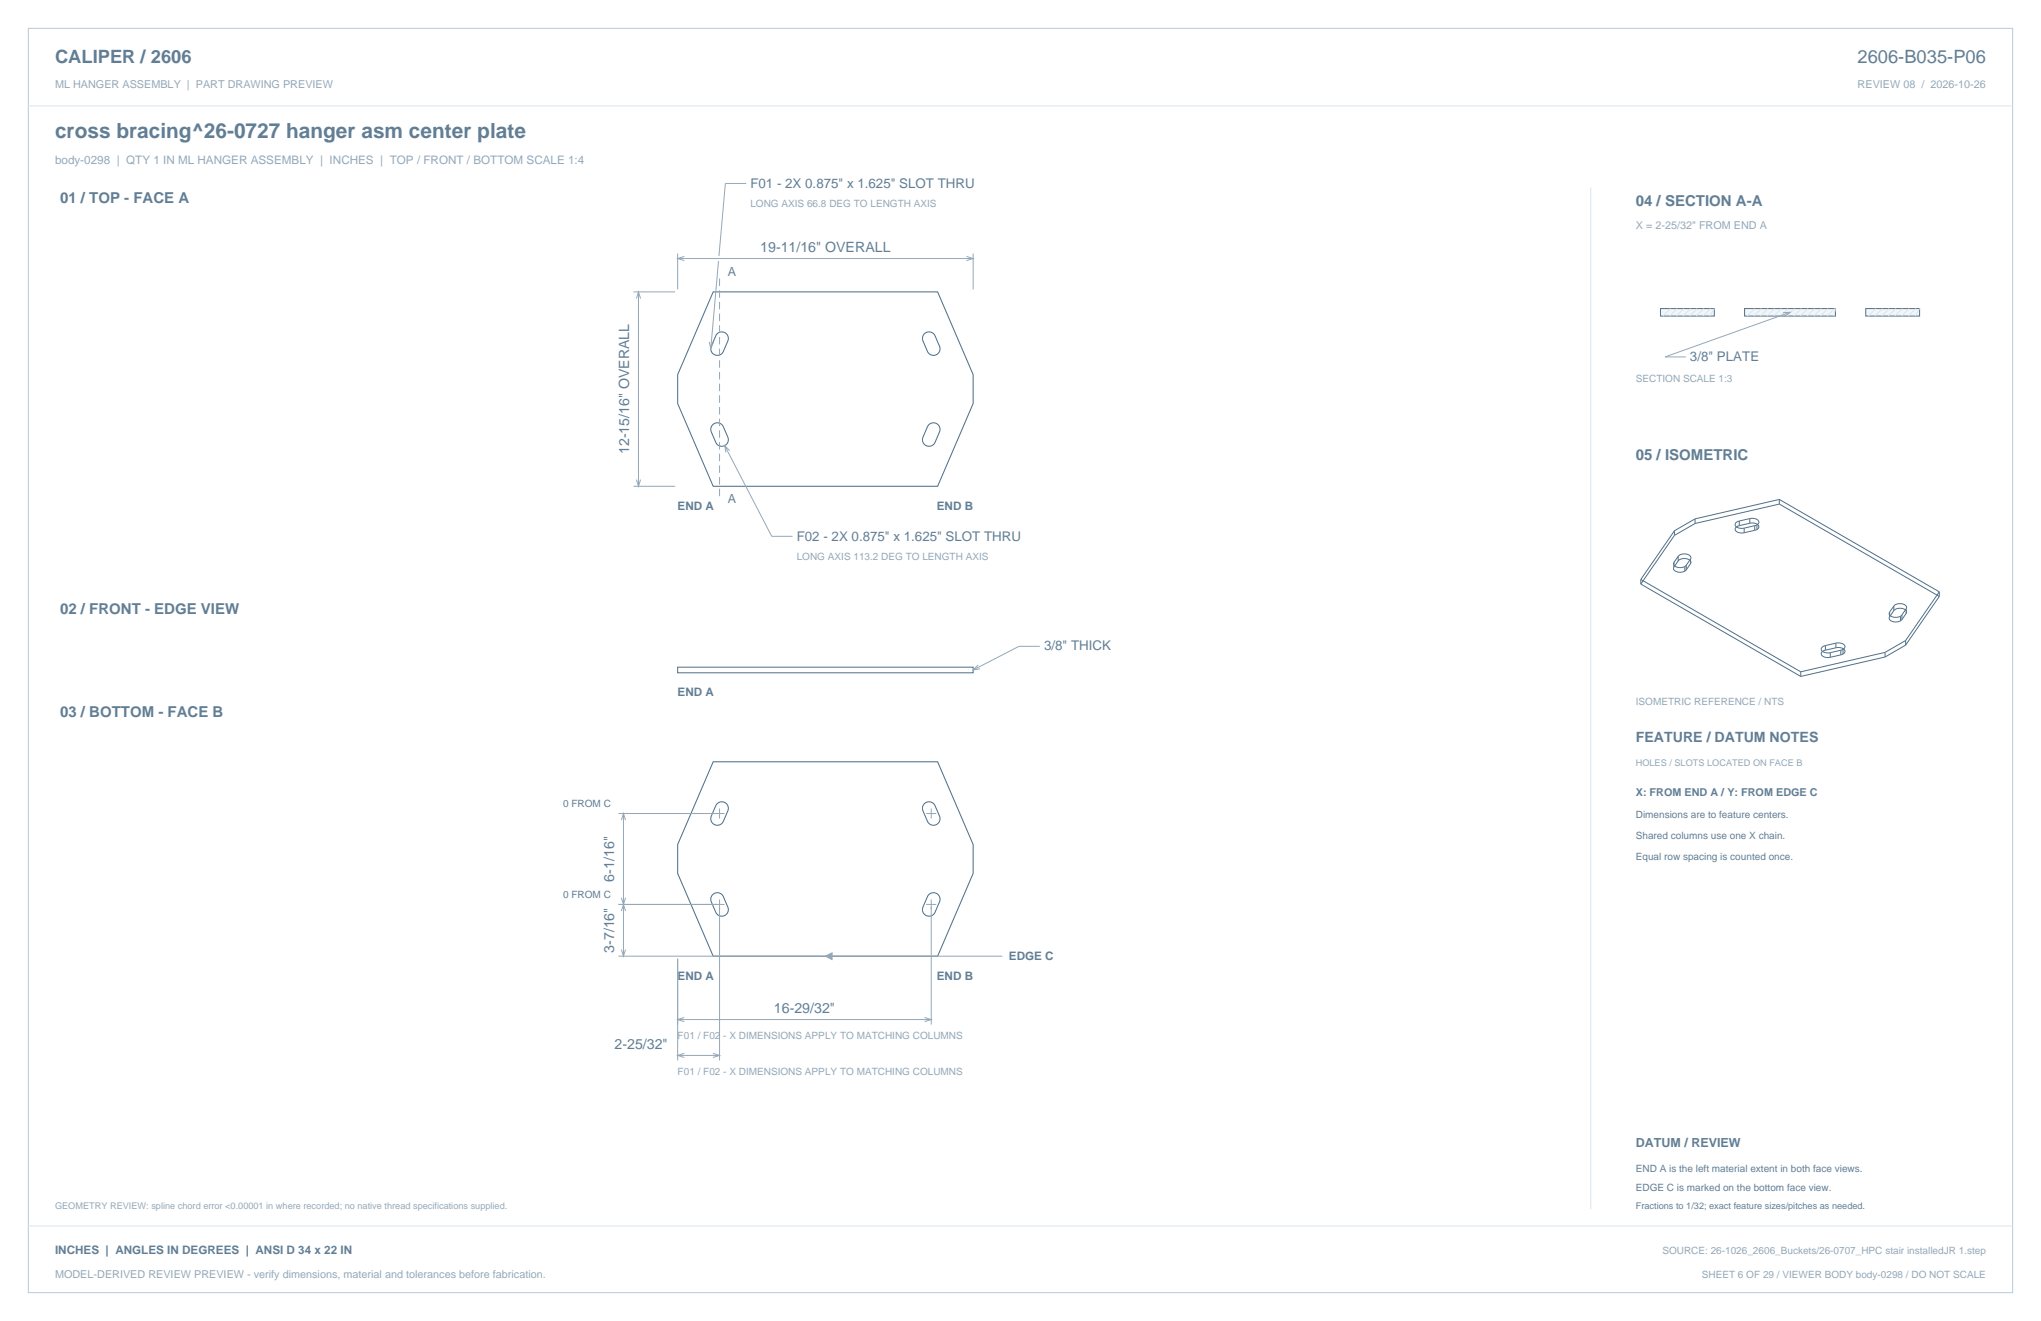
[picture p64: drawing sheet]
<svg xmlns="http://www.w3.org/2000/svg" width="864mm" height="559mm" viewBox="0 0 864 559" stroke-linecap="round" stroke-linejoin="round" font-family="sans-serif">
<defs><g id="words">
<text font-size="8.8" fill="#617e94" x="23.3" y="58.2">cross bracing^26-0727 hanger asm center plate</text>
<g font-size="7.8" fill="#617e94">
<text x="23.3" y="26.8">CALIPER / 2606</text>
<text x="786" y="26.8">2606-B035-P06</text>
</g>
<g font-size="6.3" fill="#617e94">
<text x="25.4" y="86.1">01 / TOP - FACE A</text>
<text x="692.1" y="87.1">04 / SECTION A-A</text>
<text x="692.1" y="194.4">05 / ISOMETRIC</text>
<text x="25.4" y="259.6">02 / FRONT - EDGE VIEW</text>
<text x="25.4" y="303.4">03 / BOTTOM - FACE B</text>
</g>
<g font-size="6" fill="#617e94">
<text x="321.7" y="106.5">19-11/16&quot; OVERALL</text>
<text x="266.3" y="192.2" transform="rotate(-90 266.3 192.2)">12-15/16&quot; OVERALL</text>
<text x="692.1" y="314">FEATURE / DATUM NOTES</text>
<text x="259.9" y="372.9" transform="rotate(-90 259.9 372.9)">6-1/16&quot;</text>
<text x="259.9" y="403.1" transform="rotate(-90 259.9 403.1)">3-7/16&quot;</text>
<text x="327.5" y="428.5">16-29/32&quot;</text>
<text x="260" y="443.6">2-25/32&quot;</text>
</g>
<g font-size="5.6" fill="#617e94">
<text x="317.5" y="79.4">F01 - 2X 0.875&quot; x 1.625&quot; SLOT THRU</text>
<text x="715.1" y="152.8">3/8&quot; PLATE</text>
<text x="337.1" y="228.6">F02 - 2X 0.875&quot; x 1.625&quot; SLOT THRU</text>
<text x="441.7" y="275.2">3/8&quot; THICK</text>
</g>
<g font-size="5.3" fill="#617e94">
<text x="308" y="116.8">A</text>
<text x="308" y="212.8">A</text>
<text x="692.1" y="485.1">DATUM / REVIEW</text>
</g>
<text font-size="4.9" fill="#93a8b9" x="23.3" y="69.5">body-0298 | QTY 1 IN ML HANGER ASSEMBLY | INCHES | TOP / FRONT / BOTTOM SCALE 1:4</text>
<g font-size="4.9" fill="#617e94">
<text x="286.7" y="215.9">END A</text>
<text x="396.4" y="215.9">END B</text>
<text x="286.7" y="294.5">END A</text>
<text x="426.9" y="406.2">EDGE C</text>
<text x="286.7" y="414.4">END A</text>
<text x="396.4" y="414.4">END B</text>
<text x="23.3" y="530.6">INCHES | ANGLES IN DEGREES | ANSI D 34 x 22 IN</text>
</g>
<g font-size="4.6" fill="#93a8b9">
<text x="23.3" y="37">ML HANGER ASSEMBLY | PART DRAWING PREVIEW</text>
<text x="786" y="37">REVIEW 08 / 2026-10-26</text>
<text x="692.1" y="97">X = 2-25/32&quot; FROM END A</text>
<text x="23.3" y="540.5">MODEL-DERIVED REVIEW PREVIEW - verify dimensions, material and tolerances before fabrication.</text>
</g>
<text font-size="4.6" fill="#617e94" x="692.1" y="336.9">X: FROM END A / Y: FROM EDGE C</text>
<g font-size="4.2" fill="#93a8b9">
<text x="317.5" y="87.5">LONG AXIS 66.8 DEG TO LENGTH AXIS</text>
<text x="692.1" y="161.6">SECTION SCALE 1:3</text>
<text x="337.1" y="236.8">LONG AXIS 113.2 DEG TO LENGTH AXIS</text>
<text x="692.1" y="298.1">ISOMETRIC REFERENCE / NTS</text>
<text x="286.7" y="439.4">F01 / F02 - X DIMENSIONS APPLY TO MATCHING COLUMNS</text>
<text x="286.7" y="454.6">F01 / F02 - X DIMENSIONS APPLY TO MATCHING COLUMNS</text>
<text x="703.4" y="530.6">SOURCE: 26-1026_2606_Buckets/26-0707_HPC stair installedJR 1.step</text>
<text x="720.1" y="540.5">SHEET 6 OF 29 / VIEWER BODY body-0298 / DO NOT SCALE</text>
</g>
<g font-size="4.2" fill="#617e94">
<text x="238.3" y="341.3">0 FROM C</text>
<text x="692.1" y="346.1">Dimensions are to feature centers.</text>
<text x="692.1" y="354.9">Shared columns use one X chain.</text>
<text x="692.1" y="363.7">Equal row spacing is counted once.</text>
<text x="238.3" y="379.8">0 FROM C</text>
<text x="692.1" y="495.7">END A is the left material extent in both face views.</text>
<text x="692.1" y="503.8">EDGE C is marked on the bottom face view.</text>
</g>
<g font-size="3.9" fill="#93a8b9">
<text x="692.1" y="323.8">HOLES / SLOTS LOCATED ON FACE B</text>
<text x="23.3" y="511.5">GEOMETRY REVIEW: spline chord error &lt;0.00001 in where recorded; no native thread specifications supplied.</text>
</g>
<text font-size="3.9" fill="#617e94" x="692.1" y="511.5">Fractions to 1/32; exact feature sizes/pitches as needed.</text>
</g></defs>
<path d="M12 12h839.6v534.8h-839.6z" fill="none" stroke="#b8cad8" stroke-width=".42"/>
<path d="M12 44.8h839.6M673.1 79.4v432.1" fill="none" stroke="#dbe5ed" stroke-width=".42"/>
<path d="M301.8 123.5h94.9l15.1 35v12.2l-15.1 35h-94.9l-15.1-35v-12.2zM303.4 141.2l1.5-.8 1.6 .2 1.3 1.1 .4 1.5-2.3 5.8-1 1-1.3 .3-2-.7-.9-2 .3-1.1zM391.1 141.2l1-.6 1.2-.2 1.3 .4 .9 .9 2.2 5.5-.2 1.6-1.1 1.1-2 .4-1-.5-.8-.8-2.2-5.3v-1.3zM301.5 179.7l1.1-.7 1.2-.1 1.1 .3 1 1 2.3 5.5-.3 1.6-1.1 1.1-1 .3h-1.1l-1.7-1.3-2.2-5.2 .1-1.3zM393 179.7l1.4-.8 1.6 .1 1.3 1.1 .5 1.5-2.4 6-1 .9-1.3 .3-2-.9-.8-1.9zM301.8 322.2h94.9l15.1 35.1v12.2l-15.1 35h-94.9l-15.1-35v-12.2zM303.4 340l1.5-.8 1.6 .2 1.2 1 .5 1.5-2.3 5.9-1 .9-1.3 .4-2-.7-.9-2 .3-1.2zM391.1 340l1-.7 1.2-.1 1.2 .3 1 1 2.2 5.5-.2 1.6-1.1 1.1-2 .3-1.1-.5-.7-.8-2.2-5.2v-1.3zM301.5 378.5l1.1-.7 1.2-.2 1.1 .4 1 .9 2.3 5.6-.3 1.5-1.1 1.2-1 .3h-1.1l-1.7-1.3-2.2-5.2 .1-1.4zM393 378.4l1.5-.7 1.6 .2 1.2 1 .5 1.5-2.3 5.8-1 1-1.3 .4-2-.8-.6-.9-.3-1 .2-1.2z" fill="none" stroke="#536f85" stroke-width=".44"/>
<g fill="none" stroke="#93a8b9" stroke-width=".42">
<path d="M315.7 77.6h-8.8l-2.7 30.7M286.7 107.2v15.2M286.7 109.4h125.1M289.6 108.5l-2.9 .9 2.9 .8M304 110.4l-3.3 37.1M408.9 108.5l2.9 .9-2.9 .8M411.8 107.2v15.2M268 123.5h17.7M269.3 126.3l.9-2.8 .8 2.8M270.2 123.5v82.2M300.1 144.6l.6 2.9 1.2-2.7M306.6 188.5l19.9 38.4h8.9"/>
<path d="M308.7 190.6l-2.1-2.1 .6 2.9M268 205.7h17.7M269.3 202.9l.9 2.8 .8-2.8M440 273.4h-8.8l-19.4 10M413.9 281.3l-2.1 2.1 2.9-.5M262.9 347l.9-2.9 .9 2.9M263.8 344.1v60.4M304.5 342v4.2M306.6 344.1h-44.9M391.9 344.1h4.3M394 342v4.2M262.9 379.8l.9 2.8 .9-2.8"/>
<path d="M261.7 382.6h44.9M262.9 385.4l.9-2.8 .9 2.8M304.5 380.5v68.1M391.9 382.6h4.3M394 380.5v52.9M261.7 404.5h86.5M262.9 401.7l.9 2.8 .9-2.8M286.7 405.5v43.1M349.2 404.5h74.9M286.7 431.3h107.3M289.6 430.4l-2.9 .9 2.9 .9M391.2 430.4l2.8 .9-2.8 .9"/>
<path d="M286.7 446.5h17.8M289.6 445.6l-2.9 .9 2.9 .8M301.6 445.6l2.9 .9-2.9 .8"/>
</g>
<path d="M304.5 117.8v93.2" fill="none" stroke="#93a8b9" stroke-width=".42" stroke-dasharray="3.2 1.8" stroke-linecap="butt"/>
<path d="M286.7 282.2h125.1v2.4h-125.1z" fill="none" stroke="#536f85" stroke-width=".42"/>
<path d="M349.2 404.5l2.9-1.4v2.8z" fill="#93a8b9" stroke="#93a8b9" stroke-width=".42"/>
<path d="M702.6 130.5h22.8v3.2h-22.8z" fill-rule="evenodd" fill="#f2f6f9" stroke="#536f85" stroke-width=".42"/>
<path d="M706.8 130.5l-3.2 3.2M709.6 130.5l-3.1 3.2M712.5 130.5l-3.2 3.2M715.3 130.5l-3.2 3.2M718.1 130.5l-3.2 3.2M720.9 130.5l-3.1 3.2M723.8 130.5l-3.2 3.2M725.4 130.5l-2 3.2" fill="none" stroke="#dbe5ed" stroke-width=".42"/>
<path d="M738.2 130.5h38.5v3.2h-38.5z" fill-rule="evenodd" fill="#f2f6f9" stroke="#536f85" stroke-width=".42"/>
<g fill="none" stroke="#dbe5ed" stroke-width=".42">
<path d="M742.4 130.5l-3.2 3.2M745.2 130.5l-3.1 3.2M748.1 130.5l-3.2 3.2M750.9 130.5l-3.2 3.2M753.7 130.5l-3.2 3.2M756.5 130.5l-3.2 3.2M759.3 130.5l-3.1 3.2M762.2 130.5l-3.2 3.2M765 130.5l-3.2 3.2M767.8 130.5l-3.2 3.2M770.6 130.5l-3.1 3.2M773.5 130.5l-3.2 3.2"/>
<path d="M776.3 130.5l-3.2 3.2M776.7 130.5l-.8 3.2"/>
</g>
<path d="M789.5 130.5h22.7v3.2h-22.7z" fill-rule="evenodd" fill="#f2f6f9" stroke="#536f85" stroke-width=".42"/>
<path d="M793.7 130.5l-3.2 3.2M796.5 130.5l-3.2 3.2M799.3 130.5l-3.1 3.2M802.2 130.5l-3.2 3.2M805 130.5l-3.2 3.2M807.8 130.5l-3.2 3.2M810.6 130.5l-3.2 3.2M812.2 130.5l-1.9 3.2M12 518.6h839.6" fill="none" stroke="#dbe5ed" stroke-width=".42"/>
<path d="M754.5 132.2l2.9-.1-2.3 1.8M757.4 132.1l-52.9 18.9h8.8" fill="none" stroke="#93a8b9" stroke-width=".42"/>
<g fill="none" stroke="#536f85" stroke-width=".42">
<path d="M717.2 219.5v2M717.2 219.5l-8.7 5M740.4 219.4l1.9-.1 1.5 .7 .4 1-.8 1M740.4 219.4l-4.5 1M740.4 219.4v1.9M752.9 211.3l-35.7 8.2M752.9 211.3v1.9M752.9 213.2l-35.7 8.3M752.9 213.2l67.7 39.1M752.9 211.3l67.7 39M708.3 237.9l-.1 1.1 1.2 .8 1.8 .3 1.7-.5M708.3 239.9l-.1 1 1.2 .9 1.8 .3 1.7-.5"/>
<path d="M708.3 237.9v2M708.5 226.5l-14.2 20.6M708.5 224.5l-14.2 20.6M708.5 224.5v2M710.1 235.3l1.5-.9h2.1l1.6 .9 .2 .6-.2 .6M710.1 237.3l1.5-.9h2.1l1.6 .8 .2 .7-.2 .6M710.1 237.3l-1.8 2.6M710.1 235.3l-1.8 2.6M710.1 235.3v2M712.9 239.6v2M713.5 239.1l-.6 .5M713.5 239.1v2"/>
<path d="M715.3 238.5l-1.8 2.6M715.3 236.5l-1.8 2.6M715.3 236.5v2M717.2 221.5l-8.7 5M735.9 222.4l-1.5 .8-.2 .6 .2 .7 1.5 .8 2.1 .1M735.9 220.4l-1.5 .9-.2 .6 .2 .6 1.5 .9h2.1M735.9 220.4v2M738 223.4v2M740.4 221.3h1.9l1.5 .6 .4 1.1-.8 1M740.4 221.3l-4.5 1.1M742.5 222.4l-4.5 1M742.5 224.3l-4.5 1.1"/>
<path d="M742.5 222.4v1.9M743.4 222l-.9 .4M743.4 224l-.9 .3M743.4 222v2M694.3 245.1l67.6 39.1M694.3 245.1v2M694.3 247.1l67.6 39M713.5 241.1l-.6 .5M799.5 258.9v1.1l1.1 .9 1.8 .2 1.7-.4M799.5 258.9v2M801.3 258.3l1.5-.9h2.2l1.5 .9 .2 .6-.2 .6M801.3 256.4l1.5-.9h2.2l1.5 .8 .2 .6-.2 .7"/>
<path d="M801.3 256.4l-1.8 2.5M801.3 256.4v1.9M801.3 258.3l-1.8 2.6M806.5 257.6l-1.8 2.5M806.5 259.5l-1.8 2.6M806.5 257.6v1.9M820.6 252.3l-14.3 20.6M820.6 250.3v2M820.6 250.3l-14.3 20.6M772.4 273.1l-1.6 .8-.2 .7 .2 .6 1.5 .9h2.1M772.4 275l-1.6 .9-.2 .6 .2 .6 1.5 .9h2.1M772.4 273.1v1.9"/>
<path d="M774.4 276.1v1.9M776.8 272.1l1.9-.1 1.5 .7 .4 1-.8 1M776.8 274h1.9l1.5 .6 .4 1.1-.8 1M776.8 274l-4.4 1M776.8 272.1v1.9M776.8 272.1l-4.4 1M778.9 277l-4.5 1M778.9 275.1v1.9M778.9 275.1l-4.5 1M779.8 274.7l-.9 .4M779.8 276.7l-.9 .3M779.8 274.7v2"/>
<path d="M797.6 276l-35.7 8.2M797.6 276v1.9M797.6 277.9l-35.7 8.2M799.5 260.9v1.1l1.1 .8 1.8 .3 1.7-.5M804.1 260.7v1.9M804.7 262.1l-.6 .5M804.7 260.1l-.6 .6M804.7 260.1v2M806.3 270.9l-8.7 5.1M806.3 270.9v2M806.3 272.9l-8.7 5M761.9 284.2v1.9"/>
</g>
<use href="#words"/>
</svg>
